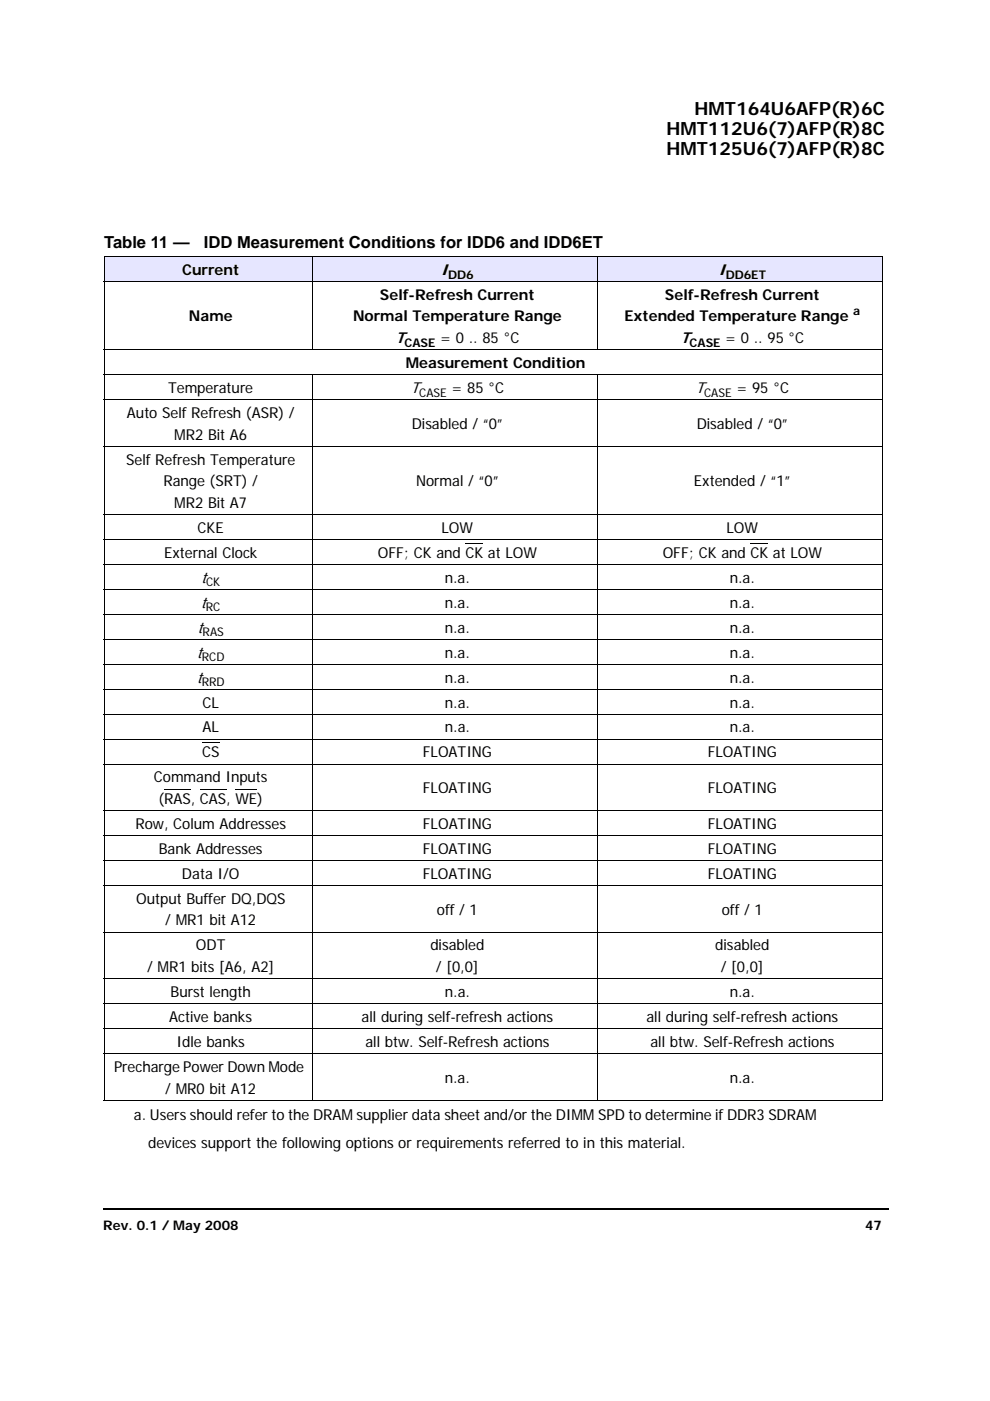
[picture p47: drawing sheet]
<svg xmlns="http://www.w3.org/2000/svg" width="210mm" height="297mm" viewBox="0 0 210 297" stroke-linecap="round" stroke-linejoin="round" font-family="sans-serif">
<defs><g id="words">
<g font-size="3.9">
<text x="141.3" y="28.6">HMT112U6(7)AFP(R)8C</text>
<text x="147.3" y="24.4">HMT164U6AFP(R)6C</text>
<text x="141.3" y="32.8">HMT125U6(7)AFP(R)8C</text>
</g>
<g font-size="3.5">
<text x="22.1" y="52.5">Table 11 —</text>
<text x="43.2" y="52.5">IDD Measurement Conditions for IDD6 and IDD6ET</text>
</g>
<g font-size="3.4">
<text x="93.5" y="58.3">I</text>
<text x="152.3" y="58.3">I</text>
<text x="83.8" y="72.7">T</text>
<text x="144.3" y="72.7">T</text>
<text x="87" y="83.3">T</text>
<text x="147.4" y="83.3">T</text>
<text x="42.6" y="123.5">t</text>
<text x="42.6" y="128.8">t</text>
<text x="41.9" y="134.1">t</text>
<text x="41.7" y="139.4">t</text>
<text x="41.7" y="144.7">t</text>
</g>
<g font-size="3.2">
<text x="38.6" y="58.3">Current</text>
<text x="80.6" y="63.6">Self-Refresh Current</text>
<text x="141" y="63.6">Self-Refresh Current</text>
<text x="40" y="68.2">Name</text>
<text x="74.8" y="68.2">Normal Temperature Range</text>
<text x="132.4" y="68.2">Extended Temperature Range</text>
<text x="93.3" y="72.7">= 0 .. 85 °C</text>
<text x="153.8" y="72.7">= 0 .. 95 °C</text>
<text x="35.6" y="83.3">Temperature</text>
<text x="86.1" y="78">Measurement Condition</text>
<text x="95.8" y="83.3">= 85 °C</text>
<text x="156.2" y="83.3">= 95 °C</text>
<text x="26.9" y="88.6">Auto Self Refresh (ASR) /</text>
<text x="37" y="93.2">MR2 Bit A6</text>
<text x="87.3" y="90.9">Disabled / “0”</text>
<text x="147.7" y="90.9">Disabled / “0”</text>
<text x="26.8" y="98.5">Self Refresh Temperature</text>
<text x="34.6" y="103.1">Range (SRT) /</text>
<text x="37" y="107.7">MR2 Bit A7</text>
<text x="88.2" y="103.1">Normal / “0”</text>
<text x="147.1" y="103.1">Extended / “1”</text>
<text x="41.9" y="113">CKE</text>
<text x="93.6" y="113">LOW</text>
<text x="154" y="113">LOW</text>
<text x="34.8" y="118.3">External Clock</text>
<text x="80.1" y="118.3">OFF; CK and CK at LOW</text>
<text x="140.5" y="118.3">OFF; CK and CK at LOW</text>
<text x="94.3" y="123.5">n.a.</text>
<text x="154.7" y="123.5">n.a.</text>
<text x="94.3" y="128.8">n.a.</text>
<text x="154.7" y="128.8">n.a.</text>
<text x="94.3" y="134.1">n.a.</text>
<text x="154.7" y="134.1">n.a.</text>
<text x="94.3" y="139.4">n.a.</text>
<text x="154.7" y="139.4">n.a.</text>
<text x="94.3" y="144.7">n.a.</text>
<text x="154.7" y="144.7">n.a.</text>
<text x="42.9" y="150">CL</text>
<text x="42.9" y="155.3">AL</text>
<text x="94.3" y="155.3">n.a.</text>
<text x="94.3" y="150">n.a.</text>
<text x="154.7" y="150">n.a.</text>
<text x="154.7" y="155.3">n.a.</text>
<text x="42.8" y="160.6">CS</text>
<text x="89.6" y="160.6">FLOATING</text>
<text x="150.1" y="160.6">FLOATING</text>
<text x="32.6" y="165.9">Command Inputs</text>
<text x="33.6" y="170.5">(RAS, CAS, WE)</text>
<text x="89.6" y="168.2">FLOATING</text>
<text x="150.1" y="168.2">FLOATING</text>
<text x="28.7" y="175.7">Row, Colum Addresses</text>
<text x="89.6" y="175.7">FLOATING</text>
<text x="150.1" y="175.7">FLOATING</text>
<text x="33.7" y="181">Bank Addresses</text>
<text x="89.6" y="181">FLOATING</text>
<text x="150.1" y="181">FLOATING</text>
<text x="28.9" y="191.6">Output Buffer DQ,DQS</text>
<text x="38.6" y="186.3">Data I/O</text>
<text x="89.6" y="186.3">FLOATING</text>
<text x="150.1" y="186.3">FLOATING</text>
<text x="35.1" y="196.2">/ MR1 bit A12</text>
<text x="92.6" y="193.9">off / 1</text>
<text x="153" y="193.9">off / 1</text>
<text x="41.6" y="201.5">ODT</text>
<text x="91.2" y="201.5">disabled</text>
<text x="151.7" y="201.5">disabled</text>
<text x="31.2" y="206.1">/ MR1 bits [A6, A2]</text>
<text x="92.4" y="206.1">/ [0,0]</text>
<text x="152.8" y="206.1">/ [0,0]</text>
<text x="36.2" y="211.4">Burst length</text>
<text x="94.3" y="211.4">n.a.</text>
<text x="154.7" y="211.4">n.a.</text>
<text x="35.9" y="216.7">Active banks</text>
<text x="37.4" y="222">Idle banks</text>
<text x="76.7" y="216.7">all during self-refresh actions</text>
<text x="77.5" y="222">all btw. Self-Refresh actions</text>
<text x="137.1" y="216.7">all during self-refresh actions</text>
<text x="137.9" y="222">all btw. Self-Refresh actions</text>
<text x="24.2" y="227.3">Precharge Power Down Mode</text>
<text x="35.1" y="231.9">/ MR0 bit A12</text>
<text x="94.3" y="229.6">n.a.</text>
<text x="154.7" y="229.6">n.a.</text>
<text x="28.4" y="237.5">a. Users should refer to the DRAM supplier data sheet and/or the DIMM SPD to determine if DDR3 SDRAM</text>
<text x="31.4" y="243.3">devices support the following options or requirements referred to in this material.</text>
</g>
<g font-size="2.8">
<text x="21.9" y="260.7">Rev. 0.1 / May 2008</text>
<text x="183.4" y="260.7">47</text>
</g>
<g font-size="2.5">
<text x="95" y="59.1">DD6</text>
<text x="153.9" y="59.1">DD6ET</text>
<text x="180.9" y="66.9">a</text>
<text x="85.7" y="73.5">CASE</text>
<text x="146.2" y="73.5">CASE</text>
<text x="88.9" y="84.1">CASE</text>
<text x="149.3" y="84.1">CASE</text>
<text x="43.7" y="124.3">CK</text>
<text x="43.6" y="129.6">RC</text>
<text x="42.9" y="134.9">RAS</text>
<text x="42.8" y="140.2">RCD</text>
<text x="42.8" y="145.5">RRD</text>
</g>
</g></defs>
<path d="M21.8 256.2h.2v.3h-.2z" fill="#000"/>
<path d="M22 256.3h166.3" fill="none" stroke="#000" stroke-width=".36"/>
<g fill="#fff">
<path d="M22.2 22.6h29.7v12.2h-29.7z"/>
<path d="M22 36.5h165v1.4h-165z"/>
</g>
<g fill="#e6e6ff">
<path d="M22.1 54.4h44.1v5.3h-44.1z"/>
<path d="M66.2 54.4h60.4v5.3h-60.4z"/>
<path d="M126.6 54.4h60.4v5.3h-60.4z"/>
</g>
<g fill="none" stroke="#000" stroke-width=".21">
<path d="M22 59.7h165.2M22 54.4h165.1M22.1 59.7v173.5M22.1 54.4v5.2M66.2 54.3v19.9M126.7 54.3v19.9M187 59.7v173.5M187.1 54.4v5.2M22 74.2h165.2M22 79.4h165.2M66.2 79.4v153.9M126.7 79.4v153.9"/>
<path d="M22 84.7h165.2M22 94.6h165.2M22 109.1h165.2M22 114.4h165.2M22 119.7h165.2M98.7 115.2h3.8M159.1 115.2h3.8M22 125h165.2M22 130.2h165.2M22 135.5h165.2M22 140.8h165.2M22 146.1h165.2"/>
<path d="M22 151.4h165.2M22 156.7h165.2M42.8 157.5h3.7M22 162h165.2M22 171.9h165.2M22 177.2h165.2M34.8 167.4h5.6M42.4 167.4h5.6M49.9 167.4h4.6M22 182.5h165.2M22 187.8h165.2M22 197.6h165.2"/>
<path d="M22 207.5h165.2M22 212.8h165.2M22 218.1h165.2M22 223.4h165.2M22 233.3h165.2"/>
</g>
<use href="#words"/>
</svg>
